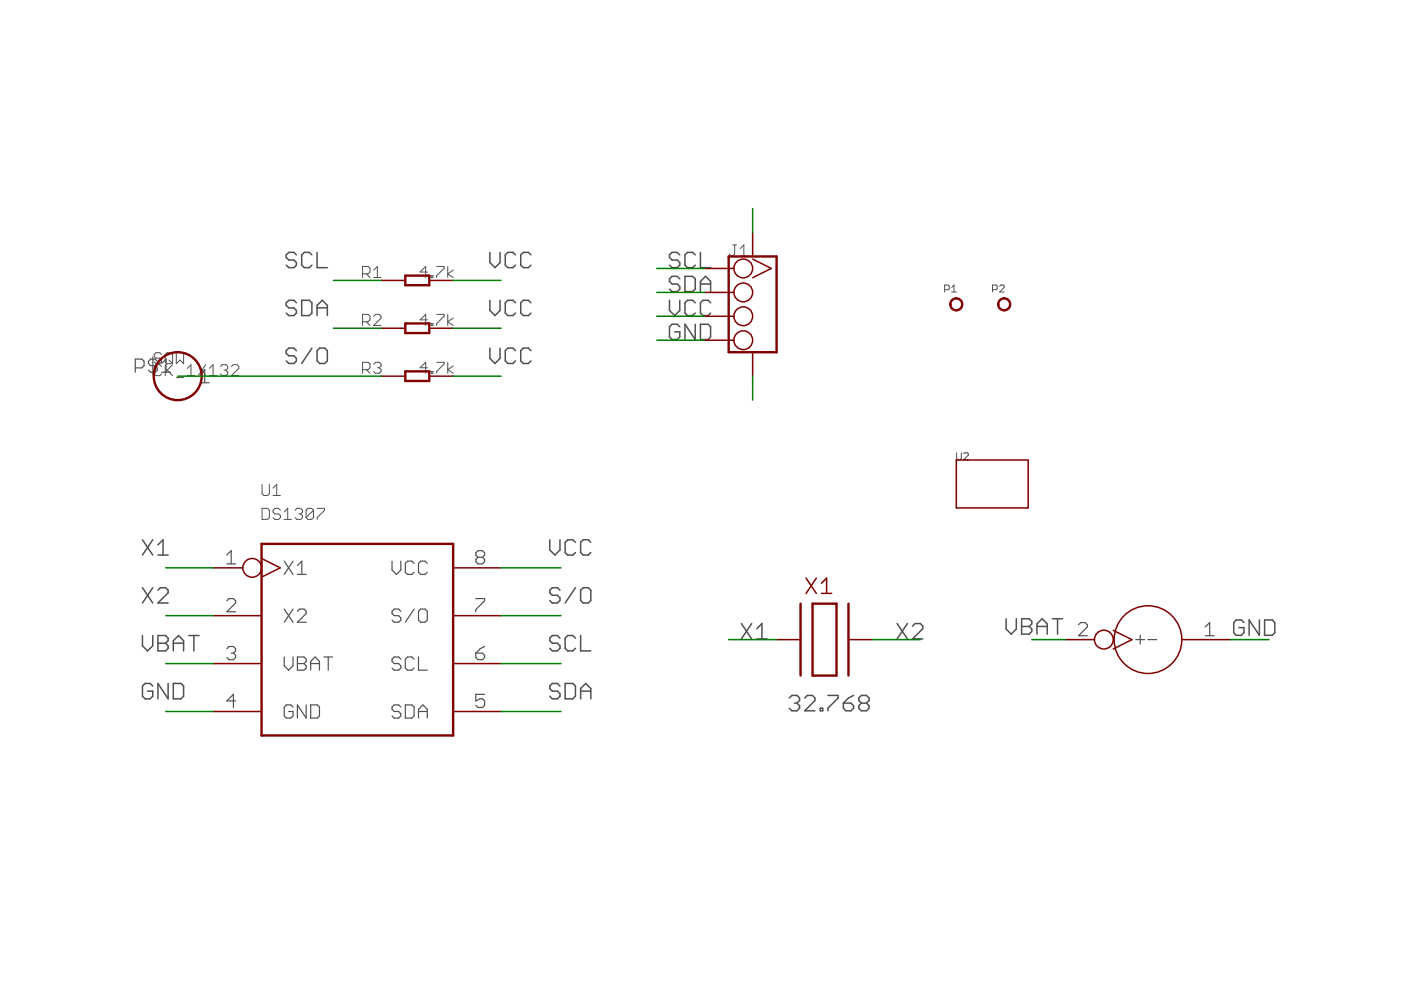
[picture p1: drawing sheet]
<svg xmlns="http://www.w3.org/2000/svg" width="297mm" height="210mm" viewBox="0 0 297 210" stroke-linecap="round" stroke-linejoin="round" font-family="sans-serif">
<g fill="none" stroke="#505050" stroke-width=".21">
<path d="M76.9 58.1h1.2l.3-.4v-.8l-.3-.4h-1.2v2.3M77.7 58.1l.7 .7M79.2 58.8h1.6M79.2 57.3l.8-.8v2.3M90.6 57.7h-1.5l1.2-1.2v2.3M91.4 58.4h.4v.4h-.4zM92.6 56.5h1.5v.4l-1.5 1.5v.4M94.9 56.5v2.3M96.1 57.3l-1.2 .8 1.2 .7M155.4 51.9h.8M155.8 51.9v2l-.4 .4h-.4l-.4-.4M156.9 54.3h1.6"/>
<path d="M156.9 52.7l.8-.8v2.4M34.2 77.7l-.3-.4h-.8l-.4 .4v1.6l.4 .4h.8l.3-.4M34.2 75.2l-.3-.4h-.8l-.4 .4v.4l.4 .3h.8l.3 .4v.4l-.3 .4h-.8l-.4-.4M35 75.2l.4-.4h.8l.4 .4v1.5l-.4 .4h-.8l-.4-.4zM35 77.3v2.4M35.4 78.5l1.2 1.2M35.8 76.3l.8 .8M36.6 77.3l-1.6 1.6M37.4 74.8v2.3l.7-.8 .8 .8v-2.3M39.7 79.7h1.6M39.7 78.1l.8-.8v2.4M42.1 77.3l1.5 2.4"/>
<path d="M43.6 77.3l-1.5 2.4M44.4 79.7h1.6M44.4 78.1l.8-.8v2.4M46.7 77.7l.4-.4h.8l.4 .4v.4l-.4 .4M47.5 78.5h.4M47.9 78.5l.4 .4v.4l-.4 .4h-.8l-.4-.4M49.1 77.7l.3-.4h.8l.4 .4v.4l-1.5 1.6h1.5M76.9 68.2h1.2l.3-.4v-.7l-.3-.4h-1.2v2.3M76.9 78.4h1.2l.3-.4v-.8l-.3-.4h-1.2v2.3M77.7 68.2l.7 .8M77.7 78.4l.7 .7M79.2 67.1l.4-.4h.8l.4 .4v.3l-1.6 1.6h1.6"/>
<path d="M79.2 77.2l.4-.4h.8l.4 .4v.4l-.4 .4M80 78h.4M80.4 78l.4 .4v.4l-.4 .3h-.8l-.4-.3M90.6 67.8h-1.5l1.2-1.1v2.3M90.6 78h-1.5l1.2-1.2v2.3M91.4 68.6h.4v.4h-.4zM91.4 78.8h.4v.3h-.4zM92.6 66.7h1.5v.4l-1.5 1.5v.4M92.6 76.8h1.5v.4l-1.5 1.6v.3M94.9 66.7v2.3M94.9 76.8v2.3M96.1 67.4l-1.2 .8 1.2 .8"/>
<path d="M96.1 77.6l-1.2 .8 1.2 .7M200.3 61.4h.7l.3-.2v-.5l-.3-.3h-.7v1.5M201.8 60.9l.5-.5v1.5M201.8 61.9h1M210.4 61.4h.8l.2-.2v-.5l-.2-.3h-.8v1.5M211.9 60.7l.3-.3h.5l.2 .3v.2l-1 1h1M37.4 80.1h1.5M202.8 96v1.2l.3 .3h.5l.2-.3v-1.2M204.3 96.2l.3-.2h.5l.2 .2v.3l-1 1h1M55.6 102.7v2l.3 .4h.8l.4-.4v-2M55.6 107.8h1.1l.4 .4v1.5l-.4 .4h-1.1zM57.9 105.1h1.6"/>
<path d="M57.9 103.5l.8-.8v2.4M59.5 108.2l-.4-.4h-.8l-.4 .4v.4l.4 .4h.8l.4 .3v.4l-.4 .4h-.8l-.4-.4M60.2 110.1h1.6M60.2 108.6l.8-.8v2.3M62.6 108.2l.3-.4h.8l.4 .4v.4l-.4 .4M63.4 109h.3M63.7 109l.4 .3v.4l-.4 .4h-.8l-.3-.4M66.5 108.2v1.5l-.4 .4h-.8l-.4-.4M66.5 108.2l-.4-.4h-.8l-.4 .4v1.5M66.5 108.2l-1.6 1.5M67.2 107.8h1.6v.4l-1.6 1.5v.4"/>
</g>
<g fill="none" stroke="#505050" stroke-width=".32">
<path d="M62.8 54l-.5-.5h-1.1l-.5 .5v.6l.5 .5h1.1l.5 .6v.5l-.5 .5h-1.1l-.5-.5M66.1 54l-.5-.5h-1.1l-.5 .5v2.2l.5 .5h1.1l.5-.5M67.2 53.5v3.2h2.2M103.9 53.5v2.2l1 1 1.1-1v-2.2M109.3 54l-.5-.5h-1.1l-.6 .5v2.2l.6 .5h1.1l.5-.5M112.6 54l-.6-.5h-1l-.6 .5v2.2l.6 .5h1l.6-.5M144.1 54l-.5-.5h-1.1l-.6 .5v.6l.6 .5h1.1l.5 .6v.5l-.5 .5h-1.1l-.6-.5M144.1 59.1l-.5-.5h-1.1l-.6 .5v.6l.6 .5h1.1l.5 .5v.6l-.5 .5h-1.1l-.6-.5M145.2 58.6h1.7l.5 .5v2.2l-.5 .5h-1.7zM147.4 54l-.5-.5h-1.1l-.6 .5v2.2l.6 .5h1.1l.5-.5M148.5 53.5v3.2h2.2M62.8 64.2l-.5-.5h-1.1l-.5 .5v.5l.5 .6h1.1l.5 .5v.6l-.5 .5h-1.1l-.5-.5"/>
<path d="M62.8 74.4l-.5-.6h-1.1l-.5 .6v.5l.5 .5h1.1l.5 .6v.5l-.5 .6h-1.1l-.5-.6M64 63.7h1.6l.5 .5v2.2l-.5 .5h-1.6zM66.1 73.8l-2.1 3.3M67.2 66.9v-2.2l1.1-1 1.1 1v2.2M67.2 65.3h2.2M67.8 73.8h1.1l.5 .6v2.1l-.5 .6h-1.1l-.6-.6v-2.1zM103.9 63.7v2.1l1 1.1 1.1-1.1v-2.1M103.9 73.8v2.2l1 1.1 1.1-1.1v-2.2M109.3 74.4l-.5-.6h-1.1l-.6 .6v2.1l.6 .6h1.1l.5-.6M109.3 64.2l-.5-.5h-1.1l-.6 .5v2.2l.6 .5h1.1l.5-.5M112.6 74.4l-.6-.6h-1l-.6 .6v2.1l.6 .6h1l.6-.6M112.6 64.2l-.6-.5h-1l-.6 .5v2.2l.6 .5h1l.6-.5"/>
<path d="M141.9 63.7v2.1l1.1 1.1 1.1-1.1v-2.1M144.1 69.3l-.5-.6h-1.1l-.6 .6v2.2l.6 .5h1.1l.5-.5v-1.1h-1.1M147.4 64.2l-.5-.5h-1.1l-.6 .5v2.2l.6 .5h1.1l.5-.5M147.4 68.7v3.3l-2.2-3.3v3.3M148.5 68.7h1.6l.6 .6v2.2l-.6 .5h-1.6zM148.5 61.8v-2.1l1.1-1.1 1.1 1.1v2.1M148.5 60.2h2.2M150.7 64.2l-.6-.5h-1.1l-.5 .5v2.2l.5 .5h1.1l.6-.5M30.2 114.4l2.2 3.3M32.4 114.4l-2.2 3.3M33.5 115.5l1.1-1.1v3.3M33.5 117.7h2.1"/>
<path d="M116.6 114.4v2.2l1 1.1 1.1-1.1v-2.2M122 115l-.5-.6h-1.1l-.6 .6v2.2l.6 .5h1.1l.5-.5M125.3 115l-.6-.6h-1l-.6 .6v2.2l.6 .5h1l.6-.5M30.2 124.6l2.2 3.2M30.2 134.7v2.2l1.1 1.1 1.1-1.1v-2.2M32.4 124.6l-2.2 3.2M33.5 125.1l.5-.5h1.1l.5 .5v.6l-2.1 2.1h2.1M33.5 134.7h1.6l.5 .6v.5l-.5 .6 .5 .5v.6l-.5 .5h-1.6zM33.5 136.4h1.6M36.7 136.4h2.2M36.7 138v-2.2l1.1-1.1 1.1 1.1v2.2M40 134.7h2.2"/>
<path d="M41.1 134.7v3.3M118.7 125.1l-.5-.5h-1.1l-.5 .5v.6l.5 .5h1.1l.5 .6v.5l-.5 .5h-1.1l-.5-.5M118.7 135.3l-.5-.6h-1.1l-.5 .6v.5l.5 .6h1.1l.5 .5v.6l-.5 .5h-1.1l-.5-.5M122 135.3l-.5-.6h-1.1l-.6 .6v2.2l.6 .5h1.1l.5-.5M122 124.6l-2.2 3.2M123.1 125.1l.6-.5h1l.6 .5v2.2l-.6 .5h-1l-.6-.5zM123.1 134.7v3.3h2.2M157.2 132.2l2.2 3.3M159.4 132.2l-2.2 3.3M160.5 133.3l1-1.1v3.3M160.5 135.5h2.1M190.2 132.2l2.2 3.3"/>
<path d="M192.4 132.2l-2.2 3.3M193.5 132.8l.5-.6h1.1l.5 .6v.5l-2.1 2.2h2.1M213.3 131.2v2.2l1.1 1.1 1.1-1.1v-2.2M216.6 131.2h1.6l.6 .5v.6l-.6 .5 .6 .6v.5l-.6 .6h-1.6zM216.6 132.8h1.6M219.9 132.8h2.1M219.9 134.5v-2.2l1-1.1 1.1 1.1v2.2M223.1 131.2h2.2M224.2 131.2v3.3M263.7 132l-.5-.6h-1.1l-.5 .6v2.2l.5 .5h1.1l.5-.5v-1.1h-1M267 131.4v3.3l-2.2-3.3v3.3M268.1 131.4h1.6l.6 .6v2.2l-.6 .5h-1.6z"/>
<path d="M32.4 145.5l-.6-.6h-1l-.6 .6v2.1l.6 .6h1l.6-.6v-1.1h-1.1M35.6 144.9v3.3l-2.1-3.3v3.3M36.7 144.9h1.7l.5 .6v2.1l-.5 .6h-1.7zM118.7 145.5l-.5-.6h-1.1l-.5 .6v.5l.5 .5h1.1l.5 .6v.5l-.5 .6h-1.1l-.5-.6M119.8 144.9h1.7l.5 .6v2.1l-.5 .6h-1.7zM123.1 146.5h2.2M123.1 148.2v-2.2l1.1-1.1 1.1 1.1v2.2M167.3 148l.6-.6h1.1l.5 .6v.5l-.5 .6M168.4 149.1h.6M169 149.1l.5 .5v.6l-.5 .5h-1.1l-.6-.5M170.6 148l.6-.6h1.1l.5 .6v.5l-2.2 2.2h2.2M173.9 150.2h.5v.5h-.5z"/>
<path d="M175.5 147.4h2.2v.6l-2.2 2.2v.5M178.8 149.1h1.6l.6 .5v.6l-.6 .5h-1.1l-.5-.5zM181 147.4l-1.1 .6-1.1 1.1M182.6 149.1l-.5-.6v-.5l.5-.6h1.1l.6 .6v.5l-.6 .6M182.6 149.1h1.1M182.6 149.1l-.5 .5v.6l.5 .5h1.1l.6-.5v-.6l-.6-.5"/>
</g>
<g fill="none" stroke="#505050" stroke-width=".25">
<path d="M28.7 78h1.4l.4-.5v-.9l-.4-.5h-1.4v2.8M32.4 75.7v3.7M33.3 76.6l-.4-.5h-1l-.4 .5v.5l.4 .4h1l.4 .5v.5l-.4 .4h-1l-.4-.4M34.3 78.9h1.9M34.3 77.1l.9-1v2.8M42.5 79.3l.9-.9v2.8M42.5 81.2h1.8M48.1 117.7l.9-.9v2.7M48.1 119.5h1.9M60.3 119l1.8 2.8M62.1 119l-1.8 2.8M63.1 119.9l.9-.9v2.8"/>
<path d="M83.1 119v1.9l1 .9 .9-.9v-1.9M87.8 119.4l-.5-.4h-.9l-.5 .4v1.9l.5 .5h.9l.5-.5M90.6 119.4l-.5-.4h-.9l-.5 .4v1.9l.5 .5h.9l.5-.5M101.3 118.2l-.4 .4v.5l.4 .4h1l.4-.4v-.5l-.4-.4M101.3 118.2l-.4-.5v-.5l.4-.4h1l.4 .4v.5l-.4 .5M101.3 118.2h1M48.1 127.4l.5-.5h.9l.5 .5v.4l-1.9 1.9h1.9M48.1 137.5l.5-.4h.9l.5 .4v.5l-.5 .5M49 138.5h.5M49.5 138.5l.5 .4v.5l-.5 .5h-.9l-.5-.5M60.3 129.1l1.8 2.8M60.3 139.3v1.9l.9 .9 .9-.9v-1.9"/>
<path d="M62.1 129.1l-1.8 2.8M63.1 121.8h1.8M63.1 129.6l.4-.5h1l.4 .5v.5l-1.8 1.8h1.8M63.1 139.3h1.4l.4 .5v.4l-.4 .5 .4 .5v.4l-.4 .5h-1.4zM68.7 139.3h1.8M69.6 139.3v2.8M85 129.6l-.5-.5h-.9l-.5 .5v.5l.5 .4h.9l.5 .5v.5l-.5 .4h-.9l-.5-.4M85 139.8l-.5-.5h-.9l-.5 .5v.4l.5 .5h.9l.5 .5v.4l-.5 .5h-.9l-.5-.5M87.8 139.8l-.5-.5h-.9l-.5 .5v1.8l.5 .5h.9l.5-.5M87.8 129.1l-1.9 2.8M88.7 139.3v2.8h1.9M89.2 129.1h.9l.5 .5v1.9l-.5 .4h-.9l-.5-.4v-1.9z"/>
<path d="M100.9 126.9h1.8v.5l-1.8 1.8v.5M100.9 138.5h1.4l.4 .4v.5l-.4 .5h-1l-.4-.5zM102.7 137.1l-.9 .4-.9 1M228.7 132.5l.4-.5h1l.4 .5v.4l-1.8 1.9h1.8M240.8 135.6h1.9M241.7 134.7v1.8M243.4 135.6h1.9M255.5 134.8h1.9M255.5 132.9l1-.9v2.8M50 148.6h-1.9l1.4-1.4v2.8M62.1 149.9l-.4-.4h-1l-.4 .4v1.9l.4 .5h1l.4-.5v-.9h-.9M63.1 140.7h1.4"/>
<path d="M64.9 149.5v2.8l-1.8-2.8v2.8M65.9 140.7h1.8M65.9 142.1v-1.9l.9-.9 .9 .9v1.9M65.9 149.5h1.4l.4 .4v1.9l-.4 .5h-1.4zM85 149.9l-.5-.4h-.9l-.5 .4v.5l.5 .5h.9l.5 .4v.5l-.5 .5h-.9l-.5-.5M85.9 149.5h1.4l.5 .4v1.9l-.5 .5h-1.4zM88.7 150.9h1.9M88.7 152.3v-1.9l1-.9 .9 .9v1.9M102.7 147.2h-1.8v1.4l.9-.5h.5l.4 .5v.9l-.4 .5h-1l-.4-.5"/>
</g>
<g fill="none" stroke="#800000" stroke-width=".51">
<path d="M85.9 58.4h5.1v2.1h-5.1zM154.5 54.4h10.2v20.3h-10.2zM85.9 68.6h5.1v2h-5.1zM85.9 78.7h5.1v2.1h-5.1zM55.5 115.3h40.6v40.6h-40.6zM169.7 128v15.2M172.3 128h5.1v15.2h-5.1zM179.9 128v15.2"/>
<circle cx="37.7" cy="79.8" r="5.1"/>
</g>
<g fill="none" stroke="#800000" stroke-width=".32">
<path d="M80.9 59.5h5M91 59.5h5.1M149.4 56.9h6.2M159.6 54.9l3.9 2-3.9 2M159.6 49.3v5.1M80.9 69.6h5M80.9 79.8h5M91 69.6h5.1M91 79.8h5.1M149.4 62h6.2M149.4 67.1h6.2M149.4 72.1h6.2"/>
<path d="M159.6 74.7v5.1M202.8 97.5h15.2v10.2h-15.2zM55.5 118.4l3.9 2-3.9 2M45.3 120.4h6.2M45.3 130.5h10.2M96.1 120.4h10.1M96.1 130.5h10.1M164.7 135.6h5M170.9 122.6l2.2 3.2M173.1 122.6l-2.2 3.2M174.2 123.7l1.1-1.1v3.2M174.2 125.8h2.1"/>
<path d="M179.9 135.6h5.1M225.9 135.6h6.2M236 133.6l4 2-4 2M250.7 135.6h10.2M45.3 140.7h10.2M45.3 150.9h10.2M96.1 140.7h10.1M96.1 150.9h10.1"/>
<circle cx="157.6" cy="56.9" r="1.99"/>
<circle cx="157.6" cy="72.1" r="1.99"/>
<circle cx="157.6" cy="62" r="1.99"/>
<circle cx="157.6" cy="67.1" r="1.99"/>
<circle cx="53.5" cy="120.4" r="1.99"/>
<circle cx="234" cy="135.6" r="1.99"/>
<circle cx="243.4" cy="135.6" r="7.2"/>
</g>
<g fill="#800000" stroke="#800000" stroke-width=".21">
<path d="M201.7 63.6a1.41 1.41 0 0 1 2.3 .2 1.41 1.41 0 0 1-.9 2.1 1.41 1.41 0 0 1-1.8-1.4h.3a1.11 1.11 0 0 1 1.6-1 1.11 1.11 0 0 1 .3 1.8 1.11 1.11 0 0 1-1.8-.5l-.1-.3h-.3z" fill-rule="evenodd"/>
<path d="M211.9 63.6a1.41 1.41 0 0 1 2.2 .2 1.41 1.41 0 0 1-.8 2.1 1.41 1.41 0 0 1-1.8-1.4h.3a1.11 1.11 0 0 1 1.6-1 1.11 1.11 0 0 1 .2 1.8 1.11 1.11 0 0 1-1.8-.5v-.3h-.3z" fill-rule="evenodd"/>
</g>
<g fill="none" stroke="#008000" stroke-width=".32">
<path d="M70.7 59.5h10.2M96.1 59.5h10.1M139.3 56.9h10.1M159.6 44.2v5.1M37.7 79.8h43.2M70.7 69.6h10.2M96.1 79.8h10.1M96.1 69.6h10.1M139.3 72.1h10.1M139.3 67.1h10.1M139.3 62h10.1M159.6 79.8v5"/>
<path d="M35.1 120.4h10.2M35.1 130.5h10.2M106.2 120.4h12.7M106.2 130.5h12.7M154.5 135.6h10.2M185 135.6h10.1M218.8 135.6h7.1M260.9 135.6h8.1M35.1 140.7h10.2M35.1 150.9h10.2M106.2 140.7h12.7M106.2 150.9h12.7"/>
</g>
</svg>
